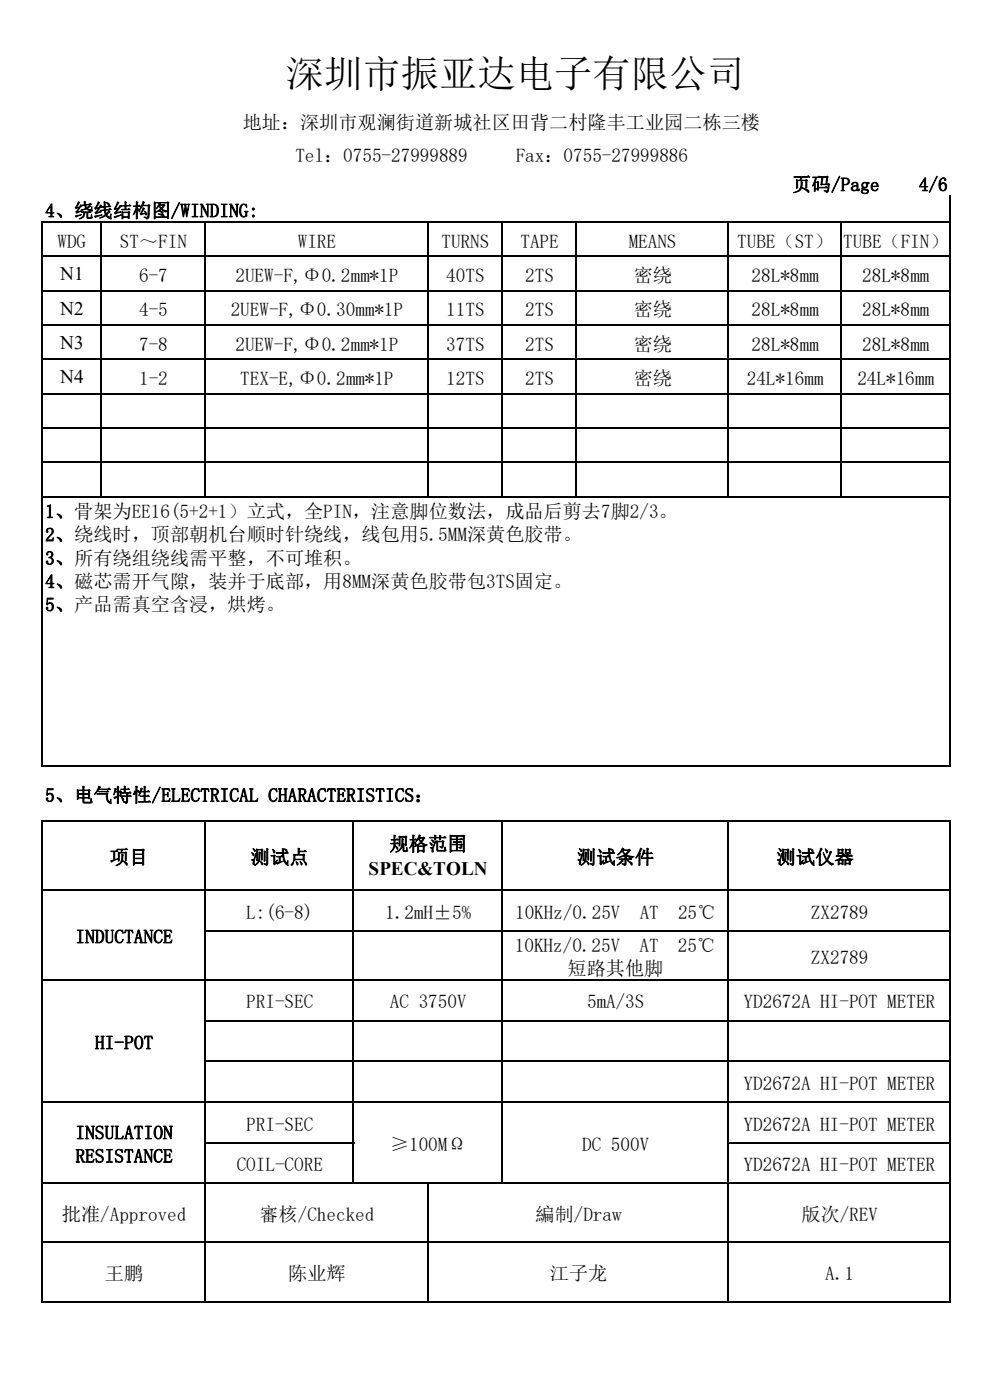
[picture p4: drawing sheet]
<svg xmlns="http://www.w3.org/2000/svg" width="210mm" height="297mm" viewBox="0 0 210 297" stroke-linecap="round" stroke-linejoin="round" font-family="sans-serif">
<defs><g id="words">
<text font-size="8.1" x="60.6" y="18.4">深圳市振亚达电子有限公司</text>
<g font-size="4.1">
<text x="51.5" y="27.4">地址：深圳市观澜街道新城社区田背二村隆丰工业园二栋三楼</text>
<text x="62.7" y="34.3">Tel：0755-27999889</text>
<text x="109.4" y="34.3">Fax：0755-27999886</text>
<text x="168.1" y="40.5">页码/Page</text>
<text x="194.9" y="40.5">4/6</text>
<text x="9.6" y="46.1">4、绕线结构图/WINDING:</text>
<text x="12.2" y="52.5">WDG</text>
<text x="25.5" y="52.5">ST～FIN</text>
<text x="63.2" y="52.5">WIRE</text>
<text x="93.6" y="52.5">TURNS</text>
<text x="110.4" y="52.5">TAPE</text>
<text x="133.3" y="52.5">MEANS</text>
<text x="156.4" y="52.5">TUBE（ST）</text>
<text x="178.9" y="52.5">TUBE（FIN）</text>
<text x="12.8" y="59.5">N1</text>
<text x="29.5" y="59.8">6-7</text>
<text x="50" y="59.8">2UEW-F,Φ0.2mm*1P</text>
<text x="94.7" y="59.8">40TS</text>
<text x="111.4" y="59.8">2TS</text>
<text x="134.4" y="59.8">密绕</text>
<text x="159.4" y="59.8">28L*8mm</text>
<text x="182.9" y="59.8">28L*8mm</text>
<text x="12.8" y="66.7">N2</text>
<text x="29.5" y="67.1">4-5</text>
<text x="48.9" y="67.1">2UEW-F,Φ0.30mm*1P</text>
<text x="94.7" y="67.1">11TS</text>
<text x="111.4" y="67.1">2TS</text>
<text x="134.4" y="67.1">密绕</text>
<text x="159.4" y="67.1">28L*8mm</text>
<text x="182.9" y="67.1">28L*8mm</text>
<text x="12.8" y="74">N3</text>
<text x="29.5" y="74.4">7-8</text>
<text x="50" y="74.4">2UEW-F,Φ0.2mm*1P</text>
<text x="94.7" y="74.4">37TS</text>
<text x="111.4" y="74.4">2TS</text>
<text x="134.4" y="74.4">密绕</text>
<text x="159.4" y="74.4">28L*8mm</text>
<text x="182.9" y="74.4">28L*8mm</text>
<text x="12.8" y="81.3">N4</text>
<text x="29.5" y="81.6">1-2</text>
<text x="51" y="81.6">TEX-E,Φ0.2mm*1P</text>
<text x="94.7" y="81.6">12TS</text>
<text x="111.4" y="81.6">2TS</text>
<text x="134.4" y="81.6">密绕</text>
<text x="158.4" y="81.6">24L*16mm</text>
<text x="181.9" y="81.6">24L*16mm</text>
<text x="9.6" y="109.9">1、骨架为EE16(5+2+1）立式，全PIN，注意脚位数法，成品后剪去7脚2/3。</text>
<text x="9.6" y="114.8">2、绕线时，顶部朝机台顺时针绕线，线包用5.5MM深黄色胶带。</text>
<text x="9.6" y="119.8">3、所有绕组绕线需平整，不可堆积。</text>
<text x="9.6" y="124.7">4、磁芯需开气隙，装并于底部，用8MM深黄色胶带包3TS固定。</text>
<text x="9.6" y="129.6">5、产品需真空含浸，烘烤。</text>
<text x="9.6" y="170.1">5、电气特性/ELECTRICAL CHARACTERISTICS：</text>
<text x="23.2" y="183.2">项目</text>
<text x="53.2" y="183.2">测试点</text>
<text x="78.2" y="185.6">SPEC&amp;TOLN</text>
<text x="82.6" y="180.4">规格范围</text>
<text x="122.4" y="183.2">测试条件</text>
<text x="164.7" y="183.2">测试仪器</text>
<text x="52.2" y="194.9">L:(6-8)</text>
<text x="81.7" y="194.9">1.2mH±5%</text>
<text x="109.3" y="194.9">10KHz/0.25V</text>
<text x="135.7" y="194.9">AT</text>
<text x="143.8" y="194.9">25℃</text>
<text x="172" y="194.9">ZX2789</text>
<text x="16" y="200.1">INDUCTANCE</text>
<text x="109.2" y="201.9">10KHz/0.25V</text>
<text x="135.6" y="201.9">AT</text>
<text x="143.8" y="201.9">25℃</text>
<text x="120.4" y="206.9">短路其他脚</text>
<text x="172" y="204.4">ZX2789</text>
<text x="52.2" y="213.9">PRI-SEC</text>
<text x="82.7" y="213.9">AC 3750V</text>
<text x="124.5" y="213.9">5mA/3S</text>
<text x="157.7" y="213.9">YD2672A HI-POT METER</text>
<text x="20.2" y="222.6">HI-POT</text>
<text x="157.7" y="231.2">YD2672A HI-POT METER</text>
<text x="52.2" y="239.8">PRI-SEC</text>
<text x="157.7" y="239.8">YD2672A HI-POT METER</text>
<text x="16" y="241.7">INSULATION</text>
<text x="82.7" y="244.2">≥100MΩ</text>
<text x="123.5" y="244.2">DC 500V</text>
<text x="16" y="246.6">RESISTANCE</text>
<text x="50.2" y="248.5">COIL-CORE</text>
<text x="157.7" y="248.5">YD2672A HI-POT METER</text>
<text x="13.1" y="259.1">批准/Approved</text>
<text x="55" y="259.1">審核/Checked</text>
<text x="113.6" y="259.1">編制/Draw</text>
<text x="170" y="259.1">版次/REV</text>
<text x="22.3" y="271.6">王鹏</text>
<text x="61.1" y="271.6">陈业辉</text>
<text x="116.6" y="271.6">江子龙</text>
<text x="175.1" y="271.6">A.1</text>
</g>
</g></defs>
<g fill="none" stroke="#000" stroke-width=".34">
<path d="M8.7 47.1h192.9M8.7 54.4h192.9M8.9 46.9v115.7M21.3 46.9v58.6M43.4 46.9v58.6M90.7 46.9v58.6M106.4 46.9v58.6M122.2 46.9v58.6M154.4 46.9v58.6M178.3 46.9v58.6M201.4 41.4v121.2M8.7 61.7h192.9"/>
<path d="M8.7 69h192.9M8.7 76.2h192.9M8.7 83.5h192.9M8.7 90.8h192.9M8.7 98.1h192.9M8.7 105.4h192.9M8.7 162.4h192.9M8.7 174.2h192.9M8.9 174v102.3M43.4 174v102.3M74.9 174v77.2M106.4 174v77.2"/>
<path d="M154.4 174v102.3M201.4 174v102.3M8.7 188.8h192.9M43.3 197.4h158.3M8.7 207.9h192.9M43.3 216.5h158.3M8.7 233.8h192.9M43.3 225.1h158.3M8.7 251h192.9M43.3 242.4h31.8M90.7 250.9v25.4M154.3 242.4h47.3"/>
<path d="M8.7 263.6h192.9M8.7 276.1h192.9"/>
</g>
<use href="#words"/>
</svg>
